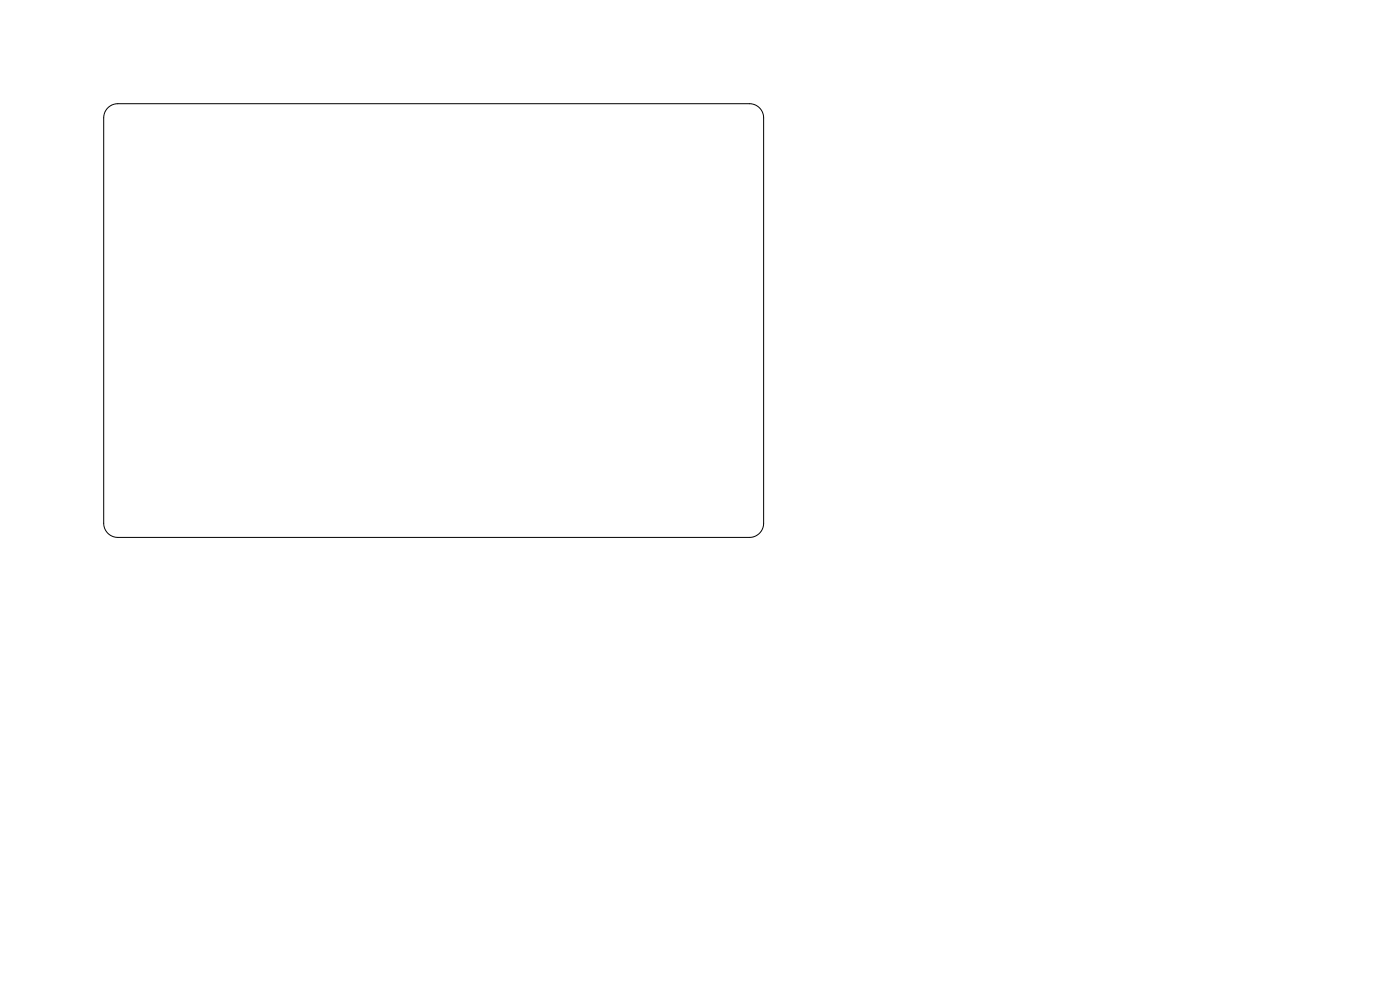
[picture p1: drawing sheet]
<svg xmlns="http://www.w3.org/2000/svg" width="297mm" height="210mm" viewBox="0 0 297 210" stroke-linecap="round" stroke-linejoin="round" font-family="sans-serif">
<path d="M22.9 22.9a3 3 0 0 1 2.1-.9h134a3 3 0 0 1 3 3v86a3 3 0 0 1-3 3h-134a3 3 0 0 1-3-3v-86a3 3 0 0 1 .9-2.1z" fill="none" stroke="#000" stroke-width=".21"/>
</svg>
